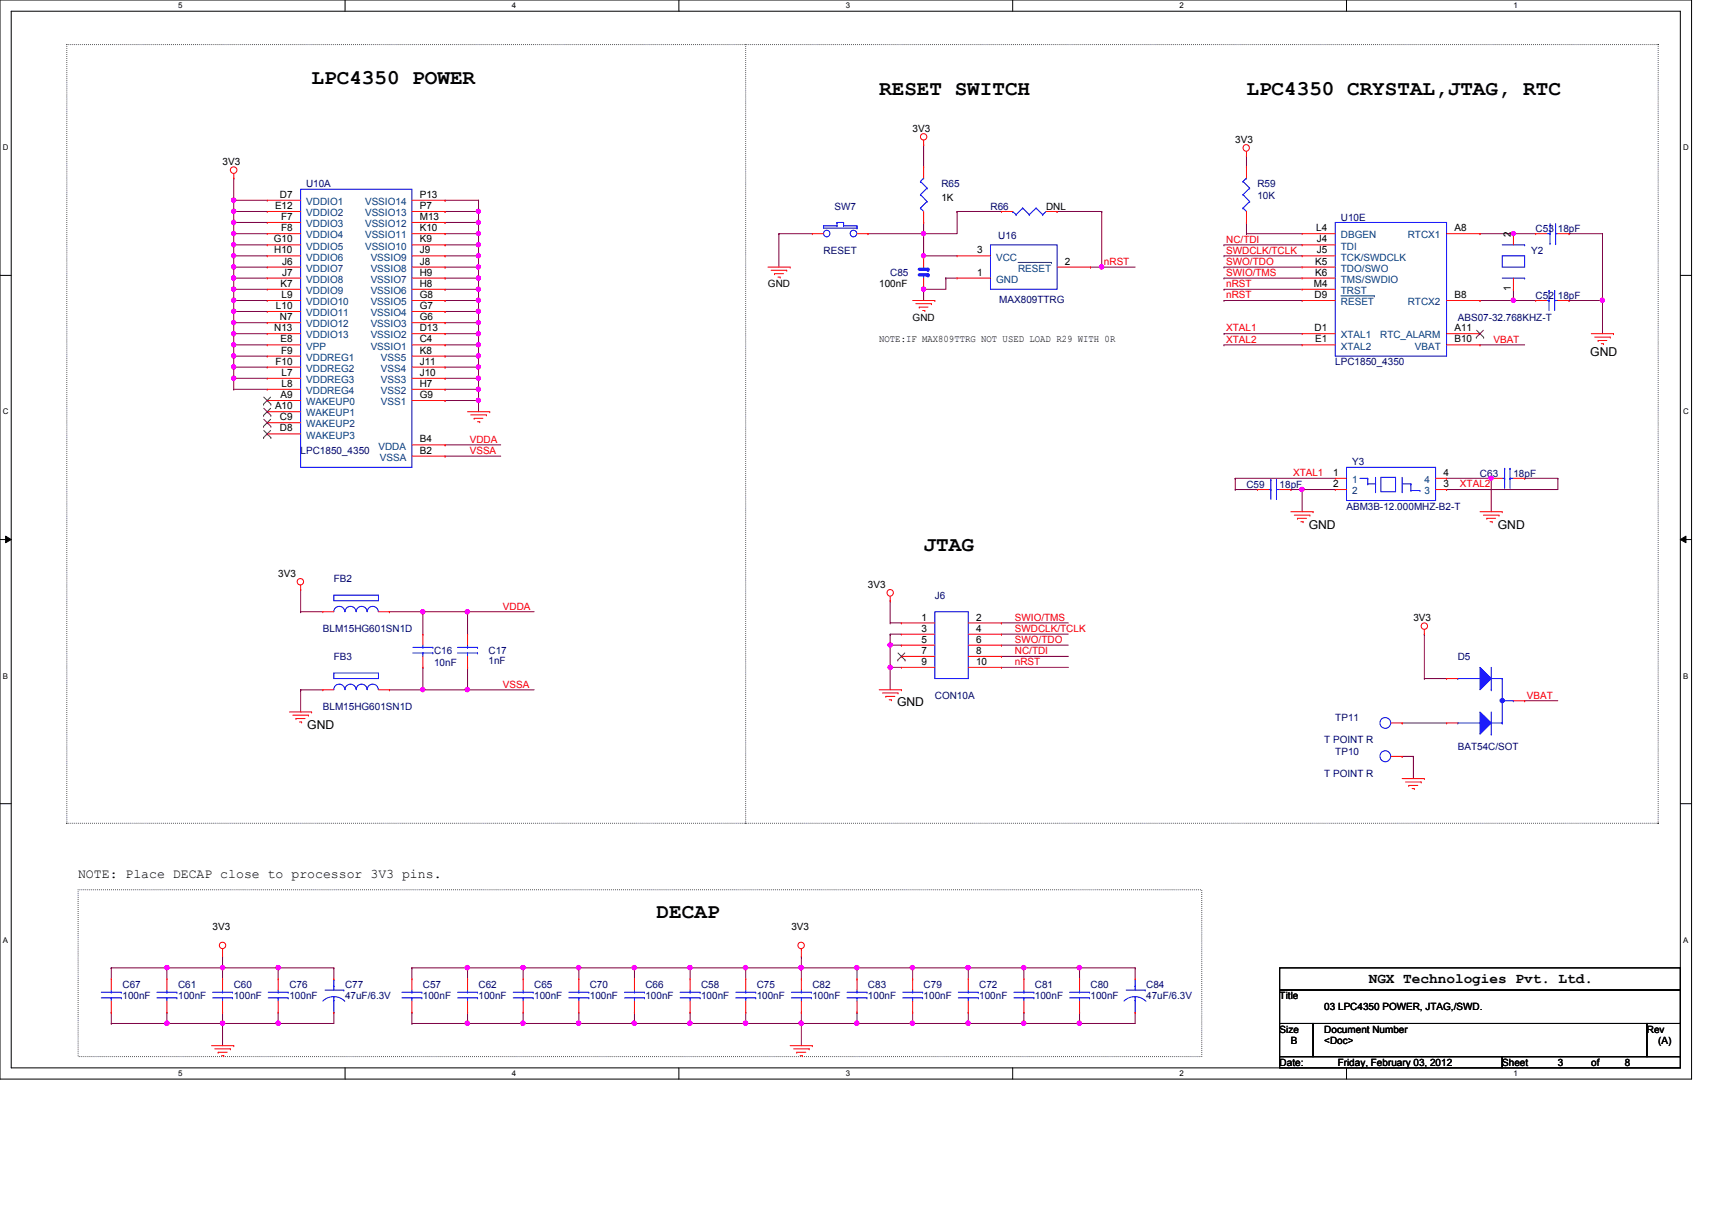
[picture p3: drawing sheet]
<svg xmlns="http://www.w3.org/2000/svg" width="297mm" height="210mm" viewBox="0 0 297 210" stroke-linecap="round" stroke-linejoin="round" font-family="sans-serif">
<defs><g id="words">
<g font-size="3.6">
<text x="54.1" y="14.6">LPC4350 POWER</text>
<text x="152.5" y="16.6">RESET SWITCH</text>
<text x="216.2" y="16.6">LPC4350 CRYSTAL,JTAG, RTC</text>
<text x="160.2" y="95.7">JTAG</text>
<text x="113.9" y="159.4">DECAP</text>
</g>
<text font-size="2.5" x="237.4" y="170.6">NGX Technologies Pvt. Ltd.</text>
<text font-size="2.3" x="13.5" y="152.4">NOTE: Place DECAP close to processor 3V3 pins.</text>
<g font-size="2.1">
<text x="275.9" y="61.8">GND</text>
<text x="227" y="91.7">GND</text>
<text x="259.8" y="91.7">GND</text>
<text x="155.6" y="122.6">GND</text>
<text x="53.3" y="126.5">GND</text>
</g>
<g font-size="1.7">
<text x="158.3" y="22.9">3V3</text>
<text x="38.6" y="28.7">3V3</text>
<text x="214.3" y="24.8">3V3</text>
<text x="48.6" y="34.3">D7</text>
<text x="72.8" y="34.3">P13</text>
<text x="163.3" y="34.8">1K</text>
<text x="47.7" y="36.3">E12</text>
<text x="48.8" y="38.2">F7</text>
<text x="48.8" y="40.1">F8</text>
<text x="72.8" y="36.3">P7</text>
<text x="72.8" y="38.2">M13</text>
<text x="72.8" y="40.1">K10</text>
<text x="181.5" y="36.4">DNL</text>
<text x="228.3" y="40.1">L4</text>
<text x="252.3" y="40.1">A8</text>
<text x="262.1" y="41.1" transform="rotate(-90 262.1 41.1)">2</text>
<text x="47.5" y="42.1">G10</text>
<text x="47.6" y="44">H10</text>
<text x="48.9" y="45.9">J6</text>
<text x="48.9" y="47.8">J7</text>
<text x="72.8" y="42.1">K9</text>
<text x="72.8" y="44">J9</text>
<text x="72.8" y="45.9">J8</text>
<text x="72.8" y="47.8">H9</text>
<text x="169.5" y="47.8">1</text>
<text x="169.5" y="44">3</text>
<text x="184.7" y="45.9">2</text>
<text x="228.2" y="45.9">K5</text>
<text x="228.2" y="47.8">K6</text>
<text x="228.4" y="42.1">J4</text>
<text x="228.4" y="44">J5</text>
<text x="47.9" y="53.6">L10</text>
<text x="48.7" y="49.8">K7</text>
<text x="48.9" y="51.7">L9</text>
<text x="72.8" y="49.8">H8</text>
<text x="72.8" y="51.7">G8</text>
<text x="72.8" y="53.6">G7</text>
<text x="133.2" y="49.9">GND</text>
<text x="152.5" y="49.9">100nF</text>
<text x="227.9" y="49.8">M4</text>
<text x="228" y="51.7">D9</text>
<text x="252.3" y="51.7">B8</text>
<text x="262.1" y="50.6" transform="rotate(-90 262.1 50.6)">1</text>
<text x="47.6" y="57.5">N13</text>
<text x="48.6" y="55.6">N7</text>
<text x="48.7" y="59.4">E8</text>
<text x="72.8" y="55.6">G6</text>
<text x="72.8" y="57.5">D13</text>
<text x="72.8" y="59.4">C4</text>
<text x="152.5" y="59.3">NOTE:IF MAX809TTRG NOT USED LOAD R29 WITH 0R</text>
<text x="158.3" y="55.7">GND</text>
<text x="228" y="57.5">D1</text>
<text x="228.2" y="59.4">E1</text>
<text x="252.3" y="59.4">B10</text>
<text x="252.3" y="57.5">A11</text>
<text x="47.8" y="63.3">F10</text>
<text x="48.8" y="61.4">F9</text>
<text x="48.9" y="65.2">L7</text>
<text x="72.8" y="61.4">K8</text>
<text x="72.8" y="63.3">J11</text>
<text x="72.8" y="65.2">J10</text>
<text x="47.7" y="71">A10</text>
<text x="48.7" y="69.1">A9</text>
<text x="48.9" y="67.1">L8</text>
<text x="72.8" y="67.1">H7</text>
<text x="72.8" y="69.1">G9</text>
<text x="48.6" y="72.9">C9</text>
<text x="48.6" y="74.9">D8</text>
<text x="72.8" y="76.8">B4</text>
<text x="72.8" y="78.7">B2</text>
<text x="231.3" y="82.6">1</text>
<text x="250.4" y="82.6">4</text>
<text x="231.3" y="84.5">2</text>
<text x="250.4" y="84.5">3</text>
<text x="48.3" y="100.1">3V3</text>
<text x="150.6" y="102">3V3</text>
<text x="159.9" y="107.7">1</text>
<text x="169.3" y="107.7">2</text>
<text x="245.2" y="107.8">3V3</text>
<text x="159.9" y="109.6">3</text>
<text x="159.9" y="111.5">5</text>
<text x="159.9" y="113.5">7</text>
<text x="169.3" y="109.6">4</text>
<text x="169.3" y="111.5">6</text>
<text x="169.3" y="113.5">8</text>
<text x="159.9" y="115.4">9</text>
<text x="169.3" y="115.4">10</text>
<text x="36.9" y="161.5">3V3</text>
<text x="137.3" y="161.5">3V3</text>
<text x="222" y="173.4">Title</text>
<text x="222" y="179.2">Size</text>
<text x="229.7" y="179.2">Document Number</text>
<text x="229.7" y="175.3">03 LPC4350 POWER, JTAG,/SWD.</text>
<text x="285.7" y="179.2">Rev</text>
<text x="222" y="185">Date:</text>
<text x="223.9" y="181.1">B</text>
<text x="229.7" y="181.1">&lt;Doc&gt;</text>
<text x="232.1" y="185">Friday, February 03, 2012</text>
<text x="260.6" y="185">Sheet</text>
<text x="270.3" y="185">3</text>
<text x="276.1" y="185">of</text>
<text x="281.9" y="185">8</text>
<text x="287.7" y="181.1">(A)</text>
</g>
<g font-size="1.7" fill="#000080">
<text x="53.1" y="32.5">U10A</text>
<text x="163.3" y="32.5">R65</text>
<text x="218.1" y="32.5">R59</text>
<text x="218.1" y="34.5">10K</text>
<text x="144.8" y="36.4">SW7</text>
<text x="171.8" y="36.4">R66</text>
<text x="173.2" y="41.4">U16</text>
<text x="232.6" y="38.3">U10E</text>
<text x="266.4" y="40.2">C53 18pF</text>
<text x="142.9" y="44.1">RESET</text>
<text x="154.4" y="48">C85</text>
<text x="265.6" y="44.1">Y2</text>
<text x="173.4" y="52.6">MAX809TTRG</text>
<text x="266.4" y="51.8">C52 18pF</text>
<text x="252.9" y="55.7">ABS07-32.768KHZ-T</text>
<text x="231.6" y="63.4">LPC1850_4350</text>
<text x="52.2" y="78.8">LPC1850_4350</text>
<text x="234.6" y="80.8">Y3</text>
<text x="256.8" y="82.7">C63</text>
<text x="262.6" y="82.7">18pF</text>
<text x="216.2" y="84.6">C59</text>
<text x="222" y="84.6">18pF</text>
<text x="233.6" y="88.5">ABM3B-12.000MHZ-B2-T</text>
<text x="57.9" y="101">FB2</text>
<text x="162.2" y="103.9">J6</text>
<text x="56" y="109.7">BLM15HG601SN1D</text>
<text x="75.3" y="113.6">C16</text>
<text x="84.8" y="113.6">C17</text>
<text x="57.9" y="114.6">FB3</text>
<text x="75.3" y="115.5">10nF</text>
<text x="84.8" y="115.3">1nF</text>
<text x="252.9" y="114.6">D5</text>
<text x="56" y="123.2">BLM15HG601SN1D</text>
<text x="162.2" y="121.3">CON10A</text>
<text x="231.6" y="125.2">TP11</text>
<text x="229.7" y="129">T POINT R</text>
<text x="231.6" y="131">TP10</text>
<text x="252.9" y="130.2">BAT54C/SOT</text>
<text x="229.7" y="134.8">T POINT R</text>
<text x="21.3" y="171.5">C67</text>
<text x="21.3" y="173.4">100nF</text>
<text x="30.9" y="171.5">C61</text>
<text x="30.9" y="173.4">100nF</text>
<text x="40.6" y="171.5">C60</text>
<text x="40.6" y="173.4">100nF</text>
<text x="50.2" y="171.5">C76</text>
<text x="50.2" y="173.4">100nF</text>
<text x="59.9" y="171.5">C77</text>
<text x="59.9" y="173.4">47uF/6.3V</text>
<text x="73.4" y="171.5">C57</text>
<text x="73.4" y="173.4">100nF</text>
<text x="83" y="171.5">C62</text>
<text x="83" y="173.4">100nF</text>
<text x="92.7" y="171.5">C65</text>
<text x="92.7" y="173.4">100nF</text>
<text x="102.3" y="171.5">C70</text>
<text x="102.3" y="173.4">100nF</text>
<text x="112" y="171.5">C66</text>
<text x="112" y="173.4">100nF</text>
<text x="121.6" y="171.5">C58</text>
<text x="121.6" y="173.4">100nF</text>
<text x="131.3" y="171.5">C75</text>
<text x="131.3" y="173.4">100nF</text>
<text x="140.9" y="171.5">C82</text>
<text x="140.9" y="173.4">100nF</text>
<text x="150.6" y="171.5">C83</text>
<text x="150.6" y="173.4">100nF</text>
<text x="160.2" y="171.5">C79</text>
<text x="160.2" y="173.4">100nF</text>
<text x="169.9" y="171.5">C72</text>
<text x="169.9" y="173.4">100nF</text>
<text x="179.5" y="171.5">C81</text>
<text x="179.5" y="173.4">100nF</text>
<text x="189.2" y="171.5">C80</text>
<text x="189.2" y="173.4">100nF</text>
<text x="198.8" y="171.5">C84</text>
<text x="198.8" y="173.4">47uF/6.3V</text>
</g>
<g font-size="1.7" fill="#004080">
<text x="53.1" y="35.6">VDDIO1</text>
<text x="63.3" y="35.6">VSSIO14</text>
<text x="53.1" y="37.5">VDDIO2</text>
<text x="53.1" y="39.4">VDDIO3</text>
<text x="53.1" y="41.4">VDDIO4</text>
<text x="63.3" y="37.5">VSSIO13</text>
<text x="63.3" y="39.4">VSSIO12</text>
<text x="63.3" y="41.4">VSSIO11</text>
<text x="232.6" y="41.4">DBGEN</text>
<text x="244.2" y="41.4">RTCX1</text>
<text x="53.1" y="43.3">VDDIO5</text>
<text x="53.1" y="45.2">VDDIO6</text>
<text x="53.1" y="47.2">VDDIO7</text>
<text x="63.3" y="43.3">VSSIO10</text>
<text x="64.3" y="45.2">VSSIO9</text>
<text x="64.3" y="47.2">VSSIO8</text>
<text x="172.8" y="45.2">VCC</text>
<text x="176.6" y="47.2">RESET</text>
<text x="232.6" y="43.3">TDI</text>
<text x="232.6" y="45.2">TCK/SWDCLK</text>
<text x="232.6" y="47.2">TDO/SWO</text>
<text x="53.1" y="49.1">VDDIO8</text>
<text x="53.1" y="51">VDDIO9</text>
<text x="53.1" y="53">VDDIO10</text>
<text x="64.3" y="49.1">VSSIO7</text>
<text x="64.3" y="51">VSSIO6</text>
<text x="64.3" y="53">VSSIO5</text>
<text x="172.8" y="49.1">GND</text>
<text x="232.6" y="49.1">TMS/SWDIO</text>
<text x="232.6" y="51">TRST</text>
<text x="232.6" y="53">RESET</text>
<text x="244.2" y="53">RTCX2</text>
<text x="53.1" y="54.9">VDDIO11</text>
<text x="53.1" y="56.8">VDDIO12</text>
<text x="53.1" y="58.7">VDDIO13</text>
<text x="64.3" y="54.9">VSSIO4</text>
<text x="64.3" y="56.8">VSSIO3</text>
<text x="64.3" y="58.7">VSSIO2</text>
<text x="232.6" y="58.7">XTAL1</text>
<text x="239.4" y="58.7">RTC_ALARM</text>
<text x="53.1" y="60.7">VPP</text>
<text x="53.1" y="62.6">VDDREG1</text>
<text x="53.1" y="64.5">VDDREG2</text>
<text x="64.3" y="60.7">VSSIO1</text>
<text x="66.1" y="62.6">VSS5</text>
<text x="66.1" y="64.5">VSS4</text>
<text x="232.6" y="60.7">XTAL2</text>
<text x="245.4" y="60.7">VBAT</text>
<text x="53.1" y="66.5">VDDREG3</text>
<text x="53.1" y="68.4">VDDREG4</text>
<text x="53.1" y="70.3">WAKEUP0</text>
<text x="66.1" y="66.5">VSS3</text>
<text x="66.1" y="68.4">VSS2</text>
<text x="66.1" y="70.3">VSS1</text>
<text x="53.1" y="72.3">WAKEUP1</text>
<text x="53.1" y="74.2">WAKEUP2</text>
<text x="53.1" y="76.1">WAKEUP3</text>
<text x="65.7" y="78">VDDA</text>
<text x="65.9" y="80">VSSA</text>
<text x="234.6" y="83.8">1</text>
<text x="247.1" y="83.8">4</text>
<text x="234.6" y="85.8">2</text>
<text x="247.1" y="85.8">3</text>
</g>
<g font-size="1.7" fill="#f00">
<text x="191.5" y="46">nRST</text>
<text x="212.7" y="47.9">SWIO/TMS</text>
<text x="212.7" y="44">SWDCLK/TCLK</text>
<text x="212.7" y="46">SWO/TDO</text>
<text x="212.7" y="42.1">NC/TDI</text>
<text x="212.7" y="49.8">nRST</text>
<text x="212.7" y="51.8">nRST</text>
<text x="212.7" y="59.5">XTAL2</text>
<text x="212.7" y="57.5">XTAL1</text>
<text x="259.1" y="59.5">VBAT</text>
<text x="81.5" y="76.8">VDDA</text>
<text x="81.5" y="78.8">VSSA</text>
<text x="224.3" y="82.6">XTAL1</text>
<text x="253.3" y="84.6">XTAL2</text>
<text x="87.2" y="105.8">VDDA</text>
<text x="176.1" y="107.7">SWIO/TMS</text>
<text x="176.1" y="109.7">SWDCLK/TCLK</text>
<text x="176.1" y="111.6">SWO/TDO</text>
<text x="176.1" y="113.5">NC/TDI</text>
<text x="87.2" y="119.3">VSSA</text>
<text x="176.1" y="115.4">nRST</text>
<text x="264.9" y="121.2">VBAT</text>
</g>
<g font-size="1.4">
<text x="30.9" y="1.4">5</text>
<text x="88.8" y="1.4">4</text>
<text x="146.7" y="1.4">3</text>
<text x="204.6" y="1.4">2</text>
<text x="262.6" y="1.4">1</text>
<text x=".5" y="26.1">D</text>
<text x="292" y="26.1">D</text>
<text x=".5" y="71.9">C</text>
<text x="292" y="71.9">C</text>
<text x=".5" y="117.8">B</text>
<text x="292" y="117.8">B</text>
<text x=".5" y="163.6">A</text>
<text x="292" y="163.6">A</text>
<text x="30.9" y="186.8">5</text>
<text x="88.8" y="186.8">4</text>
<text x="146.7" y="186.8">3</text>
<text x="204.6" y="186.8">2</text>
<text x="262.6" y="186.8">1</text>
</g>
</g></defs>
<path d="M0 0h293.5v187.3h-293.5zM1.9 1.9h289.6v183.4h-289.6z" fill="none" stroke="#000" stroke-width=".17"/>
<g fill="#fff">
<path d="M30.9 .2h.8v1.5h-.8z"/>
<path d="M30.9 185.5h.8v1.6h-.8z"/>
</g>
<path d="M59.9 0v1.9M59.9 185.3v2" fill="none" stroke="#000" stroke-width=".17"/>
<g fill="#fff">
<path d="M88.8 .2h.8v1.5h-.8z"/>
<path d="M88.8 185.5h.8v1.6h-.8z"/>
</g>
<path d="M117.8 0v1.9M117.8 185.3v2" fill="none" stroke="#000" stroke-width=".17"/>
<g fill="#fff">
<path d="M146.7 .2h.8v1.5h-.8z"/>
<path d="M146.7 185.5h.8v1.6h-.8z"/>
</g>
<path d="M175.7 0v1.9M175.7 185.3v2" fill="none" stroke="#000" stroke-width=".17"/>
<g fill="#fff">
<path d="M204.6 .2h.8v1.5h-.8z"/>
<path d="M204.6 185.5h.8v1.6h-.8z"/>
</g>
<path d="M233.6 0v1.9M233.6 185.3v2" fill="none" stroke="#000" stroke-width=".17"/>
<g fill="#fff">
<path d="M262.6 .2h.7v1.5h-.7z"/>
<path d="M262.6 185.5h.7v1.6h-.7z"/>
<path d="M.5 24.8h1v1.6h-1z"/>
<path d="M292 24.8h1v1.6h-1z"/>
<path d="M.5 70.7h1v1.5h-1z"/>
<path d="M292 70.7h1v1.5h-1z"/>
</g>
<path d="M0 47.8h1.9M291.5 47.8h2" fill="none" stroke="#000" stroke-width=".17"/>
<g fill="#fff">
<path d="M.5 116.5h.9v1.6h-.9z"/>
<path d="M292 116.5h.9v1.6h-.9z"/>
</g>
<path d="M0 93.6h1.9M1 93l.9 .6-.9 .6zM291.5 93.6l1-.6v1.2zM291.5 93.6h2" fill="none" stroke="#000" stroke-width=".17"/>
<path d="M1 93l.9 .6-.9 .6zM291.5 93.6l1-.6v1.2z" fill="#000"/>
<g fill="#fff">
<path d="M.5 162.4h.9v1.5h-.9z"/>
<path d="M292 162.4h.9v1.5h-.9z"/>
</g>
<path d="M0 139.5h1.9M291.5 139.5h2" fill="none" stroke="#000" stroke-width=".17"/>
<path d="M11.6 7.7v135.2M11.6 7.7h276.1M129.4 7.7v135.2M287.7 7.7h.1M287.7 7.7v135.2M11.6 142.9h.1M11.6 142.9h276.1M13.5 154.4h195v29h-195zM129.4 142.9h.1M287.7 142.9h.1" fill="none" stroke="#000" stroke-width=".17" stroke-dasharray="0 .3"/>
<path d="M71.5 168h.1M71.5 168v1.9M71.5 168h9.6M158.3 168h.1M158.3 168v1.9" fill="none" stroke="#800040" stroke-width=".17"/>
<circle cx="158.3" cy="167.9" r=".38" fill="#f0f"/>
<circle cx="158.3" cy="167.9" r=".38" fill="none" stroke="#f0f" stroke-width=".17"/>
<path d="M81.1 168h.1M81.1 168v1.9M81.1 168h9.7" fill="none" stroke="#800040" stroke-width=".17"/>
<circle cx="81.1" cy="167.9" r=".38" fill="#f0f"/>
<circle cx="81.1" cy="167.9" r=".38" fill="none" stroke="#f0f" stroke-width=".17"/>
<path d="M168 168h.1M168 168v1.9M177.6 168h.1M177.6 168v1.9M187.3 168h.1M187.3 168h9.6M187.3 168v1.9M196.9 168h.1M196.9 168v1.9" fill="none" stroke="#800040" stroke-width=".17"/>
<circle cx="187.2" cy="167.9" r=".38" fill="#f0f"/>
<circle cx="187.2" cy="167.9" r=".38" fill="none" stroke="#f0f" stroke-width=".17"/>
<path d="M177.6 177.6h.1M177.6 177.6h9.7M196.9 175.7h.1M196.9 175.7v1.9" fill="none" stroke="#800040" stroke-width=".17"/>
<circle cx="177.6" cy="177.6" r=".38" fill="#f0f"/>
<circle cx="177.6" cy="177.6" r=".38" fill="none" stroke="#f0f" stroke-width=".17"/>
<path d="M168 175.7h.1M168 175.7v1.9M187.3 177.6h.1M187.3 175.7h.1M187.3 177.6h9.6M187.3 175.7v1.9" fill="none" stroke="#800040" stroke-width=".17"/>
<circle cx="187.2" cy="177.6" r=".38" fill="#f0f"/>
<circle cx="187.2" cy="177.6" r=".38" fill="none" stroke="#f0f" stroke-width=".17"/>
<path d="M168 177.6h.1M177.6 175.7h.1M177.6 175.7v1.9h-9.6" fill="none" stroke="#800040" stroke-width=".17"/>
<circle cx="167.9" cy="177.6" r=".38" fill="#f0f"/>
<circle cx="167.9" cy="177.6" r=".38" fill="none" stroke="#f0f" stroke-width=".17"/>
<path d="M90.8 168h.1M90.8 168v1.9M90.8 168h9.6" fill="none" stroke="#800040" stroke-width=".17"/>
<circle cx="90.7" cy="167.9" r=".38" fill="#f0f"/>
<circle cx="90.7" cy="167.9" r=".38" fill="none" stroke="#f0f" stroke-width=".17"/>
<path d="M100.4 168h.1M100.4 168v1.9M100.4 168h9.7" fill="none" stroke="#800040" stroke-width=".17"/>
<circle cx="100.4" cy="167.9" r=".38" fill="#f0f"/>
<circle cx="100.4" cy="167.9" r=".38" fill="none" stroke="#f0f" stroke-width=".17"/>
<path d="M139 168h.1M139 168h9.7" fill="none" stroke="#800040" stroke-width=".17"/>
<circle cx="139" cy="167.9" r=".38" fill="#f0f"/>
<circle cx="139" cy="167.9" r=".38" fill="none" stroke="#f0f" stroke-width=".17"/>
<path d="M129.4 168h.1M129.4 168h9.6" fill="none" stroke="#800040" stroke-width=".17"/>
<circle cx="139" cy="167.9" r=".38" fill="#f0f"/>
<circle cx="139" cy="167.9" r=".38" fill="none" stroke="#f0f" stroke-width=".17"/>
<path d="M177.6 168h.1M177.6 168h9.7" fill="none" stroke="#800040" stroke-width=".17"/>
<circle cx="177.6" cy="167.9" r=".38" fill="#f0f"/>
<circle cx="177.6" cy="167.9" r=".38" fill="none" stroke="#f0f" stroke-width=".17"/>
<path d="M168 168h.1M168 168h9.6" fill="none" stroke="#800040" stroke-width=".17"/>
<circle cx="167.9" cy="167.9" r=".38" fill="#f0f"/>
<circle cx="167.9" cy="167.9" r=".38" fill="none" stroke="#f0f" stroke-width=".17"/>
<path d="M110.1 168h.1M110.1 168v1.9M110.1 168h9.6" fill="none" stroke="#800040" stroke-width=".17"/>
<circle cx="110" cy="167.9" r=".38" fill="#f0f"/>
<circle cx="110" cy="167.9" r=".38" fill="none" stroke="#f0f" stroke-width=".17"/>
<path d="M119.7 168h.1M119.7 168v1.9M119.7 168h9.7" fill="none" stroke="#800040" stroke-width=".17"/>
<circle cx="119.7" cy="167.9" r=".38" fill="#f0f"/>
<circle cx="119.7" cy="167.9" r=".38" fill="none" stroke="#f0f" stroke-width=".17"/>
<path d="M129.4 168h.1M129.4 168v1.9" fill="none" stroke="#800040" stroke-width=".17"/>
<circle cx="129.3" cy="167.9" r=".38" fill="#f0f"/>
<circle cx="129.3" cy="167.9" r=".38" fill="none" stroke="#f0f" stroke-width=".17"/>
<path d="M148.7 168h.1M148.7 168h9.6" fill="none" stroke="#800040" stroke-width=".17"/>
<circle cx="148.6" cy="167.9" r=".38" fill="#f0f"/>
<circle cx="148.6" cy="167.9" r=".38" fill="none" stroke="#f0f" stroke-width=".17"/>
<path d="M71.5 175.7h.1M71.5 177.6h.1M71.5 175.7v1.9M71.5 177.6h9.6M139 168h.1M139 168v1.9M148.7 168h.1M148.7 168v1.9M158.3 175.7h.1M158.3 175.7v1.9" fill="none" stroke="#800040" stroke-width=".17"/>
<circle cx="158.3" cy="177.6" r=".38" fill="#f0f"/>
<circle cx="158.3" cy="177.6" r=".38" fill="none" stroke="#f0f" stroke-width=".17"/>
<path d="M81.1 175.7h.1M81.1 177.6h.1M81.1 175.7v1.9M81.1 177.6h9.7" fill="none" stroke="#800040" stroke-width=".17"/>
<circle cx="81.1" cy="177.6" r=".38" fill="#f0f"/>
<circle cx="81.1" cy="177.6" r=".38" fill="none" stroke="#f0f" stroke-width=".17"/>
<path d="M90.8 175.7h.1M90.8 177.6h.1M90.8 175.7v1.9M90.8 177.6h9.6" fill="none" stroke="#800040" stroke-width=".17"/>
<circle cx="90.7" cy="177.6" r=".38" fill="#f0f"/>
<circle cx="90.7" cy="177.6" r=".38" fill="none" stroke="#f0f" stroke-width=".17"/>
<path d="M100.4 175.7h.1M100.4 177.6h.1M100.4 175.7v1.9M100.4 177.6h9.7" fill="none" stroke="#800040" stroke-width=".17"/>
<circle cx="100.4" cy="177.6" r=".38" fill="#f0f"/>
<circle cx="100.4" cy="177.6" r=".38" fill="none" stroke="#f0f" stroke-width=".17"/>
<path d="M110.1 175.7h.1M110.1 177.6h.1M110.1 175.7v1.9M110.1 177.6h9.6" fill="none" stroke="#800040" stroke-width=".17"/>
<circle cx="110" cy="177.6" r=".38" fill="#f0f"/>
<circle cx="110" cy="177.6" r=".38" fill="none" stroke="#f0f" stroke-width=".17"/>
<path d="M119.7 175.7h.1M119.7 177.6h.1M119.7 175.7v1.9M119.7 177.6h9.7" fill="none" stroke="#800040" stroke-width=".17"/>
<circle cx="119.7" cy="177.6" r=".38" fill="#f0f"/>
<circle cx="119.7" cy="177.6" r=".38" fill="none" stroke="#f0f" stroke-width=".17"/>
<path d="M129.4 175.7h.1M129.4 175.7v1.9M139 177.6h.1M139 177.6h9.7" fill="none" stroke="#800040" stroke-width=".17"/>
<circle cx="139" cy="177.6" r=".38" fill="#f0f"/>
<circle cx="139" cy="177.6" r=".38" fill="none" stroke="#f0f" stroke-width=".17"/>
<path d="M139 175.7h.1M139 175.7v1.9M148.7 175.7h.1M148.7 175.7v1.9" fill="none" stroke="#800040" stroke-width=".17"/>
<circle cx="148.6" cy="177.6" r=".38" fill="#f0f"/>
<circle cx="148.6" cy="177.6" r=".38" fill="none" stroke="#f0f" stroke-width=".17"/>
<path d="M129.4 177.6h.1M129.4 177.6h9.6M148.7 177.6h.1M148.7 177.6h9.6" fill="none" stroke="#800040" stroke-width=".17"/>
<circle cx="129.3" cy="177.6" r=".38" fill="#f0f"/>
<circle cx="129.3" cy="177.6" r=".38" fill="none" stroke="#f0f" stroke-width=".17"/>
<path d="M160.2 50.2h.1M160.2 50.2h3.9" fill="none" stroke="#800040" stroke-width=".17"/>
<circle cx="160.2" cy="50.2" r=".37" fill="#f0f"/>
<circle cx="160.2" cy="50.2" r=".37" fill="none" stroke="#f0f" stroke-width=".17"/>
<path d="M166 36.7h.1M166 36.7h7.7M166 36.7v3.9h-5.8M160.2 50.2h.1M160.2 40.6h.1M160.2 50.2v2" fill="none" stroke="#800040" stroke-width=".17"/>
<circle cx="160.2" cy="40.5" r=".37" fill="#f0f"/>
<circle cx="160.2" cy="40.5" r=".37" fill="none" stroke="#f0f" stroke-width=".17"/>
<path d="M160.2 40.6h.1M160.2 40.6v3.8" fill="none" stroke="#800040" stroke-width=".17"/>
<circle cx="160.2" cy="40.5" r=".37" fill="#f0f"/>
<circle cx="160.2" cy="40.5" r=".37" fill="none" stroke="#f0f" stroke-width=".17"/>
<path d="M191.1 36.7h.1M191.1 36.7v9.7h-1.9M189.2 46.4h.1" fill="none" stroke="#800040" stroke-width=".17"/>
<circle cx="191.1" cy="46.3" r=".37" fill="#f0f"/>
<circle cx="191.1" cy="46.3" r=".37" fill="none" stroke="#f0f" stroke-width=".17"/>
<path d="M160.2 25.1h.1M160.2 38.6h.1M160.2 25.1v3.9M160.2 38.6v2M183.4 36.7h.1M183.4 36.7h7.7M160.2 44.4h.1M160.2 44.4h5.8M164.1 48.3h.1M164.1 48.3v1.9M191.1 46.4h.1M191.1 46.4h5.8" fill="none" stroke="#800040" stroke-width=".17"/>
<circle cx="160.2" cy="44.4" r=".37" fill="#f0f"/>
<circle cx="160.2" cy="44.4" r=".37" fill="none" stroke="#f0f" stroke-width=".17"/>
<g fill="none" stroke="#800040" stroke-width=".17">
<path d="M135.1 40.6h.1M135.1 40.6h5.8M135.1 40.6v5.8M150.6 40.6h.1M150.6 40.6h9.6M19.3 168h.1M19.3 175.7h.1M19.3 177.6h.1M19.3 168h9.7M19.3 177.6h9.7M19.3 168v1.9M19.3 175.7v1.9"/>
<path d="M48.3 175.7h.1M48.3 177.6h.1M48.3 175.7v1.9M57.9 168h.1M57.9 175.7h.1M57.9 175.7v1.9h-9.6M57.9 168v1.9M139 177.6h.1M139 166h.1M139 166v2M139 177.6v3.9M158.3 168h.1"/>
<path d="M158.3 177.6h.1M158.3 168h9.7M158.3 177.6h9.7"/>
</g>
<circle cx="48.3" cy="177.6" r=".38" fill="#f0f"/>
<circle cx="48.3" cy="177.6" r=".38" fill="none" stroke="#f0f" stroke-width=".17"/>
<path d="M38.6 175.7h.1M38.6 177.6h.1M38.6 168h.1M38.6 168v1.9M38.6 175.7v5.8M48.3 168h.1M48.3 168h9.6" fill="none" stroke="#800040" stroke-width=".17"/>
<circle cx="48.3" cy="167.9" r=".38" fill="#f0f"/>
<circle cx="48.3" cy="167.9" r=".38" fill="none" stroke="#f0f" stroke-width=".17"/>
<path d="M29 168h.1M29 168v1.9M29 168h9.6M48.3 168h.1M48.3 168v1.9" fill="none" stroke="#800040" stroke-width=".17"/>
<circle cx="29" cy="167.9" r=".38" fill="#f0f"/>
<circle cx="29" cy="167.9" r=".38" fill="none" stroke="#f0f" stroke-width=".17"/>
<path d="M29 175.7h.1M29 177.6h.1M29 175.7v1.9M29 177.6h9.6" fill="none" stroke="#800040" stroke-width=".17"/>
<circle cx="29" cy="177.6" r=".38" fill="#f0f"/>
<circle cx="29" cy="177.6" r=".38" fill="none" stroke="#f0f" stroke-width=".17"/>
<path d="M164.1 48.3h.1M164.1 48.3h1.9M73.4 106.2h.1M73.4 106.2h7.7M38.6 166h.1M38.6 166v2" fill="none" stroke="#800040" stroke-width=".17"/>
<circle cx="73.3" cy="106.2" r=".38" fill="#f0f"/>
<circle cx="73.3" cy="106.2" r=".38" fill="none" stroke="#f0f" stroke-width=".17"/>
<path d="M67.6 106.2h.1M67.6 106.2h5.8M81.1 106.2h.1M81.1 106.2h11.6" fill="none" stroke="#800040" stroke-width=".17"/>
<circle cx="81.1" cy="106.2" r=".38" fill="#f0f"/>
<circle cx="81.1" cy="106.2" r=".38" fill="none" stroke="#f0f" stroke-width=".17"/>
<path d="M81.1 119.7h.1M81.1 119.7h11.6" fill="none" stroke="#800040" stroke-width=".17"/>
<circle cx="81.1" cy="119.7" r=".38" fill="#f0f"/>
<circle cx="81.1" cy="119.7" r=".38" fill="none" stroke="#f0f" stroke-width=".17"/>
<path d="M52.2 106.2h.1M52.2 102.3h.1M52.2 119.7h.1M52.2 106.2h3.8M52.2 102.3v3.9M52.2 119.7v3.9M52.2 119.7h3.8M73.4 119.7h.1M81.1 115.8h.1M81.1 106.2h.1M81.1 106.2v3.9M81.1 115.8v3.9h-7.7" fill="none" stroke="#800040" stroke-width=".17"/>
<circle cx="73.3" cy="119.7" r=".38" fill="#f0f"/>
<circle cx="73.3" cy="119.7" r=".38" fill="none" stroke="#f0f" stroke-width=".17"/>
<g fill="none" stroke="#800040" stroke-width=".17">
<path d="M216.2 27.1h.1M216.2 38.6h.1M216.2 27.1v1.9M216.2 38.6v2M212.3 59.9h.1M212.3 48.3h.1M212.3 44.4h.1M212.3 46.4h.1M212.3 42.5h.1M212.3 50.2h.1M212.3 57.9h.1M212.3 59.9h13.6"/>
<path d="M212.3 48.3h13.6M212.3 44.4h13.6M212.3 46.4h13.6M212.3 42.5h13.6M212.3 50.2h13.6M212.3 57.9h13.6M216.2 40.6h.1M216.2 40.6h9.7M214.3 83h.1M214.3 83h17.3M225.9 85h.1M225.9 85v3.8"/>
<path d="M251 85h.1M251 85h19.3M67.6 119.7h.1M73.4 115.8h.1M73.4 106.2h.1M73.4 106.2v3.9M73.4 115.8v3.9h-5.8"/>
</g>
<circle cx="225.9" cy="84.9" r=".37" fill="#f0f"/>
<circle cx="225.9" cy="84.9" r=".37" fill="none" stroke="#f0f" stroke-width=".17"/>
<g fill="none" stroke="#800040" stroke-width=".17">
<path d="M214.3 85h.1M214.3 83h.1M214.3 85h3.8M214.3 83v2M223.9 85h.1M223.9 85h7.7M225.9 85h.1M251 83h.1M251 83h7.7M258.7 83h.1M258.7 83v5.8M264.5 83h.1"/>
<path d="M264.5 83h5.8M270.3 83h.1M270.3 83v2"/>
</g>
<circle cx="258.7" cy="83" r=".37" fill="#f0f"/>
<circle cx="258.7" cy="83" r=".37" fill="none" stroke="#f0f" stroke-width=".17"/>
<path d="M262.6 50.2h.1M262.6 40.6h.1M262.6 50.2v2M262.6 40.6h3.8" fill="none" stroke="#800040" stroke-width=".17"/>
<circle cx="262.5" cy="40.5" r=".37" fill="#f0f"/>
<circle cx="262.5" cy="40.5" r=".37" fill="none" stroke="#f0f" stroke-width=".17"/>
<path d="M262.6 52.2h.1M262.6 52.2h3.8" fill="none" stroke="#800040" stroke-width=".17"/>
<circle cx="262.5" cy="52.1" r=".38" fill="#f0f"/>
<circle cx="262.5" cy="52.1" r=".38" fill="none" stroke="#f0f" stroke-width=".17"/>
<path d="M256.8 52.2h.1M256.8 40.6h.1M256.8 52.2h5.8M256.8 40.6h5.8M272.2 52.2h.1M272.2 40.6h.1M272.2 52.2h5.8M272.2 40.6h5.8M278 52.2h.1M278 52.2v5.7" fill="none" stroke="#800040" stroke-width=".17"/>
<circle cx="278" cy="52.1" r=".38" fill="#f0f"/>
<circle cx="278" cy="52.1" r=".38" fill="none" stroke="#f0f" stroke-width=".17"/>
<g fill="none" stroke="#800040" stroke-width=".17">
<path d="M77.2 34.8h.1M77.2 34.8h5.8M212.3 52.2h.1M212.3 52.2h13.6M256.8 59.9h.1M256.8 59.9h7.7M278 40.6h.1M278 40.6v11.6M77.2 77.2h.1M77.2 79.2h.1M77.2 67.6h.1M77.2 65.7h.1"/>
<path d="M77.2 77.2h9.7M77.2 79.2h9.7M77.2 67.6h5.8M77.2 65.7h5.8M247.1 110.1h.1M247.1 117.8h.1M247.1 110.1v7.7M247.1 117.8h3.9M243.2 131.3h.1M243.2 125.5h.1M243.2 131.3h2M243.2 125.5h7.8"/>
<path d="M245.2 131.3h.1M245.2 131.3v3.8M264.5 121.6h.1M264.5 121.6h5.8"/>
</g>
<circle cx="83" cy="65.6" r=".37" fill="#f0f"/>
<circle cx="83" cy="65.6" r=".37" fill="none" stroke="#f0f" stroke-width=".17"/>
<path d="M77.2 63.7h.1M77.2 63.7h5.8M83 65.7h.1M83 65.7v1.9" fill="none" stroke="#800040" stroke-width=".17"/>
<circle cx="83" cy="63.7" r=".37" fill="#f0f"/>
<circle cx="83" cy="63.7" r=".37" fill="none" stroke="#f0f" stroke-width=".17"/>
<path d="M77.2 61.8h.1M77.2 61.8h5.8" fill="none" stroke="#800040" stroke-width=".17"/>
<circle cx="83" cy="61.8" r=".38" fill="#f0f"/>
<circle cx="83" cy="61.8" r=".38" fill="none" stroke="#f0f" stroke-width=".17"/>
<path d="M77.2 59.9h.1M77.2 59.9h5.8" fill="none" stroke="#800040" stroke-width=".17"/>
<circle cx="83" cy="59.8" r=".37" fill="#f0f"/>
<circle cx="83" cy="59.8" r=".37" fill="none" stroke="#f0f" stroke-width=".17"/>
<path d="M77.2 57.9h.1M77.2 57.9h5.8" fill="none" stroke="#800040" stroke-width=".17"/>
<circle cx="83" cy="57.9" r=".38" fill="#f0f"/>
<circle cx="83" cy="57.9" r=".38" fill="none" stroke="#f0f" stroke-width=".17"/>
<path d="M77.2 56h.1M77.2 56h5.8" fill="none" stroke="#800040" stroke-width=".17"/>
<circle cx="83" cy="56" r=".37" fill="#f0f"/>
<circle cx="83" cy="56" r=".37" fill="none" stroke="#f0f" stroke-width=".17"/>
<path d="M77.2 54.1h.1M77.2 52.2h.1M77.2 54.1h5.8M77.2 52.2h5.8" fill="none" stroke="#800040" stroke-width=".17"/>
<circle cx="83" cy="52.1" r=".38" fill="#f0f"/>
<circle cx="83" cy="52.1" r=".38" fill="none" stroke="#f0f" stroke-width=".17"/>
<path d="M83 52.2h.1M83 52.2v1.9" fill="none" stroke="#800040" stroke-width=".17"/>
<circle cx="83" cy="54" r=".37" fill="#f0f"/>
<circle cx="83" cy="54" r=".37" fill="none" stroke="#f0f" stroke-width=".17"/>
<path d="M77.2 50.2h.1M77.2 48.3h.1M77.2 50.2h5.8M77.2 48.3h5.8" fill="none" stroke="#800040" stroke-width=".17"/>
<circle cx="83" cy="48.3" r=".38" fill="#f0f"/>
<circle cx="83" cy="48.3" r=".38" fill="none" stroke="#f0f" stroke-width=".17"/>
<path d="M77.2 46.4h.1M77.2 44.4h.1M77.2 44.4h5.8M83 48.3h.1M83 44.4h.1M83 44.4v2h-5.8M83 48.3v1.9" fill="none" stroke="#800040" stroke-width=".17"/>
<circle cx="83" cy="44.4" r=".37" fill="#f0f"/>
<circle cx="83" cy="44.4" r=".37" fill="none" stroke="#f0f" stroke-width=".17"/>
<path d="M77.2 42.5h.1M77.2 40.6h.1M77.2 42.5h5.8M77.2 40.6h5.8" fill="none" stroke="#800040" stroke-width=".17"/>
<circle cx="83" cy="40.5" r=".37" fill="#f0f"/>
<circle cx="83" cy="40.5" r=".37" fill="none" stroke="#f0f" stroke-width=".17"/>
<path d="M77.2 38.6h.1M77.2 38.6h5.8M83 40.6h.1M83 40.6v1.9" fill="none" stroke="#800040" stroke-width=".17"/>
<circle cx="83" cy="38.6" r=".38" fill="#f0f"/>
<circle cx="83" cy="38.6" r=".38" fill="none" stroke="#f0f" stroke-width=".17"/>
<path d="M77.2 36.7h.1M77.2 36.7h5.8" fill="none" stroke="#800040" stroke-width=".17"/>
<circle cx="83" cy="36.7" r=".37" fill="#f0f"/>
<circle cx="83" cy="36.7" r=".37" fill="none" stroke="#f0f" stroke-width=".17"/>
<path d="M83 34.8h.1M83 36.7h.1M83 34.8v3.8M83 50.2h.1M83 50.2v2M83 61.8h.1M83 61.8v1.9" fill="none" stroke="#800040" stroke-width=".17"/>
<circle cx="83" cy="50.2" r=".37" fill="#f0f"/>
<circle cx="83" cy="50.2" r=".37" fill="none" stroke="#f0f" stroke-width=".17"/>
<path d="M83 38.6h.1M83 38.6v2M83 54.1h.1M83 54.1v1.9" fill="none" stroke="#800040" stroke-width=".17"/>
<circle cx="83" cy="54" r=".37" fill="#f0f"/>
<circle cx="83" cy="54" r=".37" fill="none" stroke="#f0f" stroke-width=".17"/>
<path d="M83 56h.1M83 57.9h.1M83 59.9h.1M83 42.5h.1M83 42.5v1.9M83 56v5.8M83 63.7h.1M83 63.7v2" fill="none" stroke="#800040" stroke-width=".17"/>
<circle cx="83" cy="42.5" r=".38" fill="#f0f"/>
<circle cx="83" cy="42.5" r=".38" fill="none" stroke="#f0f" stroke-width=".17"/>
<path d="M83 46.4h.1M83 46.4v1.9" fill="none" stroke="#800040" stroke-width=".17"/>
<circle cx="83" cy="46.3" r=".37" fill="#f0f"/>
<circle cx="83" cy="46.3" r=".37" fill="none" stroke="#f0f" stroke-width=".17"/>
<path d="M77.2 69.5h.1M83 67.6h.1M83 67.6v1.9h-5.8" fill="none" stroke="#800040" stroke-width=".17"/>
<circle cx="83" cy="69.5" r=".37" fill="#f0f"/>
<circle cx="83" cy="69.5" r=".37" fill="none" stroke="#f0f" stroke-width=".17"/>
<circle cx="83" cy="67.6" r=".38" fill="#f0f"/>
<circle cx="83" cy="67.6" r=".38" fill="none" stroke="#f0f" stroke-width=".17"/>
<path d="M83 69.5h.1M83 69.5v2M38.6 168h.1M38.6 168h9.7" fill="none" stroke="#800040" stroke-width=".17"/>
<circle cx="38.6" cy="167.9" r=".38" fill="#f0f"/>
<circle cx="38.6" cy="167.9" r=".38" fill="none" stroke="#f0f" stroke-width=".17"/>
<path d="M38.6 177.6h.1M38.6 177.6h9.7" fill="none" stroke="#800040" stroke-width=".17"/>
<circle cx="38.6" cy="177.6" r=".38" fill="#f0f"/>
<circle cx="38.6" cy="177.6" r=".38" fill="none" stroke="#f0f" stroke-width=".17"/>
<path d="M40.6 34.8h.1M40.6 34.8h5.8M40.6 67.6h.1M40.6 67.6h5.8" fill="none" stroke="#800040" stroke-width=".17"/>
<circle cx="40.5" cy="34.7" r=".37" fill="#f0f"/>
<circle cx="40.5" cy="34.7" r=".37" fill="none" stroke="#f0f" stroke-width=".17"/>
<path d="M40.6 30.9h.1M40.6 36.7h.1M40.6 30.9v3.9M40.6 36.7h5.8" fill="none" stroke="#800040" stroke-width=".17"/>
<circle cx="40.5" cy="36.7" r=".37" fill="#f0f"/>
<circle cx="40.5" cy="36.7" r=".37" fill="none" stroke="#f0f" stroke-width=".17"/>
<path d="M40.6 34.8h.1M40.6 38.6h.1M40.6 34.8v1.9M40.6 38.6h5.8" fill="none" stroke="#800040" stroke-width=".17"/>
<circle cx="40.5" cy="38.6" r=".38" fill="#f0f"/>
<circle cx="40.5" cy="38.6" r=".38" fill="none" stroke="#f0f" stroke-width=".17"/>
<path d="M40.6 36.7h.1M40.6 36.7v1.9M40.6 40.6h.1M40.6 40.6h5.8" fill="none" stroke="#800040" stroke-width=".17"/>
<circle cx="40.5" cy="40.5" r=".37" fill="#f0f"/>
<circle cx="40.5" cy="40.5" r=".37" fill="none" stroke="#f0f" stroke-width=".17"/>
<path d="M40.6 38.6h.1M40.6 38.6v2M40.6 42.5h.1M40.6 42.5h5.8" fill="none" stroke="#800040" stroke-width=".17"/>
<circle cx="40.5" cy="42.5" r=".38" fill="#f0f"/>
<circle cx="40.5" cy="42.5" r=".38" fill="none" stroke="#f0f" stroke-width=".17"/>
<path d="M40.6 40.6h.1M40.6 44.4h.1M40.6 40.6v1.9M40.6 44.4h5.8" fill="none" stroke="#800040" stroke-width=".17"/>
<circle cx="40.5" cy="44.4" r=".37" fill="#f0f"/>
<circle cx="40.5" cy="44.4" r=".37" fill="none" stroke="#f0f" stroke-width=".17"/>
<path d="M40.6 42.5h.1M40.6 46.4h.1M40.6 42.5v1.9M40.6 46.4h5.8" fill="none" stroke="#800040" stroke-width=".17"/>
<circle cx="40.5" cy="46.3" r=".37" fill="#f0f"/>
<circle cx="40.5" cy="46.3" r=".37" fill="none" stroke="#f0f" stroke-width=".17"/>
<path d="M40.6 44.4h.1M40.6 48.3h.1M40.6 44.4v2M40.6 48.3h5.8" fill="none" stroke="#800040" stroke-width=".17"/>
<circle cx="40.5" cy="48.3" r=".38" fill="#f0f"/>
<circle cx="40.5" cy="48.3" r=".38" fill="none" stroke="#f0f" stroke-width=".17"/>
<path d="M40.6 46.4h.1M40.6 50.2h.1M40.6 46.4v1.9M40.6 50.2h5.8" fill="none" stroke="#800040" stroke-width=".17"/>
<circle cx="40.5" cy="50.2" r=".37" fill="#f0f"/>
<circle cx="40.5" cy="50.2" r=".37" fill="none" stroke="#f0f" stroke-width=".17"/>
<path d="M40.6 48.3h.1M40.6 52.2h.1M40.6 48.3v1.9M40.6 52.2h5.8" fill="none" stroke="#800040" stroke-width=".17"/>
<circle cx="40.5" cy="52.1" r=".38" fill="#f0f"/>
<circle cx="40.5" cy="52.1" r=".38" fill="none" stroke="#f0f" stroke-width=".17"/>
<path d="M40.6 50.2h.1M40.6 54.1h.1M40.6 50.2v2M40.6 54.1h5.8" fill="none" stroke="#800040" stroke-width=".17"/>
<circle cx="40.5" cy="54" r=".37" fill="#f0f"/>
<circle cx="40.5" cy="54" r=".37" fill="none" stroke="#f0f" stroke-width=".17"/>
<path d="M40.6 52.2h.1M40.6 56h.1M40.6 52.2v1.9M40.6 56h5.8" fill="none" stroke="#800040" stroke-width=".17"/>
<circle cx="40.5" cy="56" r=".37" fill="#f0f"/>
<circle cx="40.5" cy="56" r=".37" fill="none" stroke="#f0f" stroke-width=".17"/>
<path d="M40.6 54.1h.1M40.6 57.9h.1M40.6 54.1v1.9M40.6 57.9h5.8" fill="none" stroke="#800040" stroke-width=".17"/>
<circle cx="40.5" cy="57.9" r=".38" fill="#f0f"/>
<circle cx="40.5" cy="57.9" r=".38" fill="none" stroke="#f0f" stroke-width=".17"/>
<path d="M40.6 56h.1M40.6 59.9h.1M40.6 56v1.9M40.6 59.9h5.8" fill="none" stroke="#800040" stroke-width=".17"/>
<circle cx="40.5" cy="59.8" r=".37" fill="#f0f"/>
<circle cx="40.5" cy="59.8" r=".37" fill="none" stroke="#f0f" stroke-width=".17"/>
<path d="M40.6 57.9h.1M40.6 57.9v2M40.6 61.8h.1M40.6 61.8h5.8" fill="none" stroke="#800040" stroke-width=".17"/>
<circle cx="40.5" cy="61.8" r=".38" fill="#f0f"/>
<circle cx="40.5" cy="61.8" r=".38" fill="none" stroke="#f0f" stroke-width=".17"/>
<path d="M40.6 59.9h.1M40.6 59.9v1.9M40.6 63.7h.1M40.6 63.7h5.8" fill="none" stroke="#800040" stroke-width=".17"/>
<circle cx="40.5" cy="63.7" r=".37" fill="#f0f"/>
<circle cx="40.5" cy="63.7" r=".37" fill="none" stroke="#f0f" stroke-width=".17"/>
<path d="M40.6 61.8h.1M40.6 65.7h.1M40.6 61.8v1.9M40.6 65.7h5.8" fill="none" stroke="#800040" stroke-width=".17"/>
<circle cx="40.5" cy="65.6" r=".37" fill="#f0f"/>
<circle cx="40.5" cy="65.6" r=".37" fill="none" stroke="#f0f" stroke-width=".17"/>
<g fill="none" stroke="#800040" stroke-width=".17">
<path d="M40.6 63.7h.1M40.6 65.7h.1M40.6 63.7v3.9M154.4 115.8h.1M154.4 110.1h.1M154.4 112h.1M154.4 112v7.7M154.4 110.1h2M173.7 108.1h.1M173.7 110.1h.1M173.7 112h.1M173.7 113.9h.1"/>
<path d="M173.7 115.8h.1M173.7 108.1h11.6M173.7 110.1h11.6M173.7 112h11.6M173.7 113.9h11.6M173.7 115.8h11.6"/>
</g>
<circle cx="154.4" cy="111.9" r=".37" fill="#f0f"/>
<circle cx="154.4" cy="111.9" r=".37" fill="none" stroke="#f0f" stroke-width=".17"/>
<path d="M154.4 115.8h.1M154.4 115.8h2" fill="none" stroke="#800040" stroke-width=".17"/>
<circle cx="154.4" cy="115.8" r=".38" fill="#f0f"/>
<circle cx="154.4" cy="115.8" r=".38" fill="none" stroke="#f0f" stroke-width=".17"/>
<path d="M154.4 104.3h.1M154.4 108.1h.1M154.4 110.1h.1M154.4 104.3v3.8M154.4 110.1v1.9h2M154.4 108.1h2M156.4 112h.1" fill="none" stroke="#800040" stroke-width=".17"/>
<g fill="none" stroke="#f00" stroke-width=".17">
<path d="M40.6 30.9h.1M40.6 30.1v.8M160.2 25.1h.1M160.2 38.6h.1M160.2 29h.1M160.2 24.3v.8M160.2 29v1.9M160.2 36.7v1.9M173.7 36.7h.1M173.7 36.7h2M181.5 36.7h1.9M183.4 36.7h.1"/>
<path d="M216.2 27.1h.1M216.2 38.6h.1M216.2 29h.1M216.2 26.3v.8M216.2 29v1.9M216.2 36.7v1.9M133.2 46.4h3.9M133.8 46.9h2.7M134.4 47.5h.1M134.4 47.5h1.5M135 48.1h.3M135.3 48.1h.1"/>
<path d="M136.5 46.9h.1M137.1 46.4h.1M140.9 40.6h.1M140.9 40.6h2M148.7 40.6h1.9M150.6 40.6h.1M158.3 52.2h3.9M158.9 52.7h2.7M159.5 53.3h.1M159.5 53.3h1.5M160.1 53.9h.3M160.4 53.9h.1"/>
<path d="M161.6 52.7h.1M162.2 52.2h.1M166 48.3h.1M166 44.4h.1M166 48.3h5.8M166 44.4h5.8M183.4 46.4h5.8M189.2 46.4h.1M225.9 40.6h.1M225.9 42.5h.1M225.9 44.4h.1M225.9 46.4h.1"/>
<path d="M225.9 48.3h.1M225.9 50.2h.1M225.9 52.2h.1M225.9 57.9h.1M225.9 59.9h.1M225.9 52.2h5.7M225.9 46.4h5.7M225.9 57.9h5.7M225.9 48.3h5.7M225.9 44.4h5.7M225.9 40.6h5.7M225.9 42.5h5.7"/>
<path d="M225.9 50.2h5.7M225.9 59.9h5.7M251 52.2h5.8M251 57.9h5.8M251 40.6h5.8M251 59.9h5.8M256.8 40.6h.1M256.8 52.2h.1M256.8 59.9h.1M256.8 57.9h.1M262.6 50.2h.1M262.6 40.6h.1"/>
<path d="M262.6 40.6v1.9M262.6 48.3v1.9M266.4 52.2h.1M266.4 52.2h2M270.3 52.2h1.9M272.2 52.2h.1M276.1 57.9h3.8M276.6 58.5h2.8M277.2 59.1h.1M277.2 59.1h1.6M277.8 59.6h.4M278.2 59.6h.1"/>
<path d="M279.4 58.5h.1M279.9 57.9h.1M81.1 71.5h3.9M81.7 72h2.7M82.3 72.6h.1M82.3 72.6h1.5M82.8 73.2h.4M83.2 73.2h.1M84.4 72h.1M85 71.5h.1M218.1 85h.1M218.1 85h2"/>
<path d="M222 85h1.9M223.9 85h.1M223.9 88.8h3.9M224.5 89.4h2.7M225.1 90h.1M225.1 90h1.6M225.7 90.6h.4M226.1 90.6h.1M227.2 89.4h.1M227.8 88.8h.1M231.6 83h.1M231.6 85h.1"/>
<path d="M231.6 83h2M231.6 85h2M249 83h2M249 85h2M251 85h.1M251 83h.1M256.8 88.8h3.8M257.3 89.4h2.8M257.9 90h.1M257.9 90h1.6M258.5 90.6h.4M258.9 90.6h.1"/>
<path d="M260.1 89.4h.1M260.6 88.8h.1M52.2 102.3h.1M52.2 101.6v.7M56 119.7h.1M56 119.7h1.9M65.7 119.7h1.9M67.6 119.7h.1M73.4 110.1h.1M73.4 115.8h.1M73.4 110.1v1.9M73.4 113.9v1.9"/>
<path d="M152.5 119.7h3.9M154.4 104.3h.1M154.4 103.5v.8M156.4 119.7h.1M156.4 108.1h.1M156.4 110.1h.1M156.4 112h.1M156.4 113.9h.1M156.4 115.8h.1M156.4 108.1h5.8M156.4 110.1h5.8M156.4 112h5.8"/>
<path d="M156.4 113.9h5.8M156.4 115.8h5.8M168 108.1h5.7M168 110.1h5.7M168 112h5.7M168 113.9h5.7M168 115.8h5.7M173.7 108.1h.1M173.7 110.1h.1M173.7 112h.1M173.7 113.9h.1M173.7 115.8h.1"/>
<path d="M247.1 110.1h.1M247.1 109.3v.8M50.2 123.6h3.9M50.8 124.1h2.7M51.4 124.7h.1M51.4 124.7h1.5M51.9 125.3h.4M52.3 125.3h.1M53.5 124.1h.1M54.1 123.6h.1M153.1 120.3h2.7M153.7 120.9h.1"/>
<path d="M153.7 120.9h1.5M154.3 121.5h.3M154.6 121.5h.1M155.8 120.3h.1M241.3 125.5h1.9M243.2 125.5h.1M243.2 135.1h3.9M243.8 135.7h2.7M244.4 136.3h.1M244.4 136.3h1.6M245 136.9h.4M245.4 136.9h.1"/>
<path d="M246.5 135.7h.1M247.1 135.1h.1M19.3 169.9h.1M19.3 175.7h.1M19.3 169.9v1.9M19.3 173.7v2M29 169.9h.1M29 175.7h.1M29 169.9v1.9M29 173.7v2M38.6 164.7h.1M38.6 169.9h.1"/>
<path d="M38.6 175.7h.1M38.6 164.7v1.3M38.6 169.9v1.9M38.6 173.7v2M57.9 169.9h.1M57.9 175.7h.1M71.5 169.9h.1M71.5 175.7h.1M71.5 169.9v1.9M71.5 173.7v2M81.1 169.9h.1M81.1 175.7h.1"/>
<path d="M81.1 169.9v1.9M81.1 173.7v2M90.8 169.9h.1M90.8 175.7h.1M90.8 169.9v1.9M90.8 173.7v2M100.4 169.9h.1M100.4 175.7h.1M100.4 169.9v1.9M100.4 173.7v2M119.7 169.9h.1M119.7 175.7h.1"/>
<path d="M119.7 169.9v1.9M119.7 173.7v2M129.4 169.9h.1M129.4 175.7h.1M129.4 169.9v1.9M129.4 173.7v2M139 164.7h.1M139 169.9h.1M139 175.7h.1M139 164.7v1.3M139 169.9v1.9M139 173.7v2"/>
<path d="M168 169.9h.1M168 175.7h.1M168 169.9v1.9M168 173.7v2M177.6 169.9h.1M177.6 175.7h.1M177.6 169.9v1.9M177.6 173.7v2M187.3 169.9h.1M187.3 175.7h.1M187.3 169.9v1.9M187.3 173.7v2"/>
<path d="M196.9 169.9h.1M196.9 175.7h.1M36.7 181.5h3.9M37.3 182h2.7M37.8 182.6h.1M37.8 182.6h1.6M38.4 183.2h.4M38.8 183.2h.1M40 182h.1M40.6 181.5h.1M137.1 181.5h3.8M137.7 182h2.7"/>
<path d="M138.2 182.6h.1M138.2 182.6h1.6M138.8 183.2h.4M139.2 183.2h.1M140.4 182h.1M140.9 181.5h.1"/>
<circle cx="40.5" cy="29.5" r=".57"/>
<circle cx="160.2" cy="23.7" r=".56"/>
<circle cx="216.2" cy="25.7" r=".56"/>
<circle cx="52.1" cy="101" r=".56"/>
<circle cx="154.4" cy="102.9" r=".56"/>
<circle cx="247.1" cy="108.7" r=".56"/>
<circle cx="38.6" cy="164.1" r=".56"/>
<circle cx="139" cy="164.1" r=".56"/>
</g>
<path d="M222 168h69.5v3.8h-69.5zM222 171.8h69.5v5.8h-69.5zM222 177.6h5.8v5.8h-5.8zM227.8 177.6h57.9v5.8h-57.9zM285.7 177.6h5.8v5.8h-5.8zM222 183.4h38.6v1.9h-38.6zM260.6 183.4h30.9v1.9h-30.9z" fill="none" stroke="#000" stroke-width=".17"/>
<g fill="none" stroke="#00f" stroke-width=".17">
<path d="M142.9 39.2h.1M142.9 39.2v.4h5.8M142.9 39.2h2.3M145.2 38.6h.1M145.2 39.2h.1M145.2 38.6h1.1M145.2 38.6v.6M146.3 39.2h.1M146.3 38.6h.1M146.3 39.2h2.4M146.3 38.6v.6M148.7 39.6h.1"/>
<path d="M148.7 39.2h.1M148.7 39.2v.4M159.7 31.5h.1M159.7 33.8h.1M159.7 36.1h.1M159.7 31.5l1.1 1.1M159.7 33.8l1.1 1.2M159.7 36.1l.5 .6M160.2 30.9h.1M160.2 30.9l-.5 .6M160.8 32.6h.1M160.8 35h.1"/>
<path d="M160.8 32.6l-1.1 1.2M160.8 35l-1.1 1.1M175.7 36.7h.1M175.7 36.7l.6 .6M176.3 37.3h.1M177.4 36.1h.1M177.4 36.1l-1.1 1.2M177.4 36.1l1.2 1.2M178.6 37.3h.1M179.7 36.1h.1M179.7 36.1l-1.1 1.2M179.7 36.1l1.2 1.2"/>
<path d="M180.9 37.3h.1M181.5 36.7l-.6 .6M215.6 36.1h.1M215.6 33.8h.1M215.6 31.5h.1M215.6 36.1l.6 .6M215.6 33.8l1.2 1.2M215.6 31.5l1.2 1.1M216.2 30.9h.1M216.2 30.9l-.6 .6M216.8 35h.1M216.8 32.6h.1"/>
<path d="M216.8 35l-1.2 1.1M216.8 32.6l-1.2 1.2M231.6 38.6h19.4v23.2h-19.4zM160.2 46.7h.1M160.2 46.4v.3M171.8 42.5h11.6v7.7h-11.6zM260.6 44.4h3.9v2h-3.9zM260.6 42.5h3.9M260.6 48.3h3.9M264.5 42.5h.1M264.5 48.3h.1M268.4 52.2h.3"/>
<path d="M268.7 52.2h.1M268.7 50.4h.1M268.7 50.4v3.5M269.7 50.4h.1M269.7 52.2h.1M269.7 52.2h.6M269.7 50.4v3.5M220.1 85h.4M220.5 85h.1M220.5 83.2h.1M220.5 83.2v3.5M221.4 83.2h.1"/>
<path d="M221.4 85h.1M221.4 85h.6M221.4 83.2v3.5M233.6 81.1h15.4v5.8h-15.4zM235.9 83h1.4M237.3 83h.1M237.3 84h.1M237.3 84h1.3M237.3 83v1M238.6 85.3h.1M238.6 84h.1M238.6 82.8v2.5"/>
<path d="M239.6 82.8h2.5v2.5h-2.5zM243.2 85.3h.1M243.2 82.8v2.5M243.2 84h1.6M244.8 84h.1M244.8 85.1h.1M244.8 84v1.1M244.8 85.1h1.5M246.3 85.1h.1M57.9 116.8h7.8v1h-7.8zM59.8 119.7a.95 .95 0 0 0-1-1 .95 .95 0 0 0-.9 1M61.8 119.7a.95 .95 0 0 0-1-1 .95 .95 0 0 0-.9 1"/>
<path d="M63.7 119.7a.93 .93 0 0 0-1-1 .93 .93 0 0 0-.9 1M65.6 119.7a.95 .95 0 0 0-1-1 .95 .95 0 0 0-.9 1M71.6 113.3h3.5M71.6 112.4h3.5M73.4 112.4h.1M73.4 113.3h.1M73.4 112v.4M73.4 113.3v.6M75.1 113.3h.1M75.1 112.4h.1M162.2 106.2h5.8v11.6h-5.8zM17.6 173.2h3.4"/>
<path d="M17.6 172.2h3.4M19.3 172.2h.1M19.3 173.2h.1M19.3 171.8v.4M19.3 173.2v.5M21 173.2h.1M21 172.2h.1M27.2 173.2h3.5M27.2 172.2h3.5M29 172.2h.1M29 173.2h.1M29 171.8v.4"/>
<path d="M29 173.2v.5M30.7 173.2h.1M30.7 172.2h.1M36.9 173.2h3.4M36.9 172.2h3.4M38.6 172.2h.1M38.6 173.2h.1M38.6 171.8v.4M38.6 173.2v.5M40.3 173.2h.1M40.3 172.2h.1M56 173.7a2.71 2.71 0 0 1 3.8 .1"/>
<path d="M56.4 171.8h3.2M57.9 173h.1M57.9 171.1h.1M57.9 173.6h.1M57.9 170.1h.1M57.9 170.1v1.7M57.9 173v2.7M59.6 171.8h.1M69.7 173.2h3.5M69.7 172.2h3.5M71.5 172.2h.1M71.5 173.2h.1"/>
<path d="M71.5 171.8v.4M71.5 173.2v.5M73.2 173.2h.1M73.2 172.2h.1M79.4 173.2h3.4M79.4 172.2h3.4M81.1 172.2h.1M81.1 173.2h.1M81.1 171.8v.4M81.1 173.2v.5M82.8 173.2h.1M82.8 172.2h.1"/>
<path d="M89 173.2h3.5M89 172.2h3.5M90.8 172.2h.1M90.8 173.2h.1M90.8 171.8v.4M90.8 173.2v.5M92.5 173.2h.1M92.5 172.2h.1M98.7 173.2h3.5M98.7 172.2h3.5M100.4 172.2h.1M100.4 173.2h.1"/>
<path d="M100.4 171.8v.4M100.4 173.2v.5M102.2 173.2h.1M102.2 172.2h.1M118 173.2h3.5M118 172.2h3.5M119.7 172.2h.1M119.7 173.2h.1M119.7 171.8v.4M119.7 173.2v.5M121.5 173.2h.1M121.5 172.2h.1"/>
<path d="M127.6 173.2h3.5M127.6 172.2h3.5M129.4 172.2h.1M129.4 173.2h.1M129.4 171.8v.4M129.4 173.2v.5M131.1 173.2h.1M131.1 172.2h.1M137.3 173.2h3.5M137.3 172.2h3.5M139 172.2h.1M139 173.2h.1"/>
<path d="M139 171.8v.4M139 173.2v.5M140.8 173.2h.1M140.8 172.2h.1M166.2 173.2h3.5M166.2 172.2h3.5M168 172.2h.1M168 173.2h.1M168 171.8v.4M168 173.2v.5M169.7 173.2h.1M169.7 172.2h.1"/>
<path d="M175.9 173.2h3.5M175.9 172.2h3.5M177.6 172.2h.1M177.6 173.2h.1M177.6 171.8v.4M177.6 173.2v.5M179.4 173.2h.1M179.4 172.2h.1M185.5 173.2h3.5M185.5 172.2h3.5M187.3 172.2h.1M187.3 173.2h.1"/>
<path d="M187.3 171.8v.4M187.3 173.2v.5M189 173.2h.1M189 172.2h.1M195 173.7a2.71 2.71 0 0 1 3.8 .1M195.4 171.8h3.3M196.9 173h.1M196.9 171.1h.1M196.9 173.6h.1M196.9 170.1h.1M196.9 170.1v1.7M196.9 173v2.7"/>
<path d="M198.7 171.8h.1"/>
<circle cx="143.4" cy="40.5" r=".56"/>
<circle cx="148.1" cy="40.5" r=".57"/>
<circle cx="240.3" cy="125.5" r=".94"/>
</g>
<path d="M176.6 45.6h5.8M182.4 45.6h.1M232.6 51.4h5.8M238.4 51.4h.1" fill="none" stroke="#004080" stroke-width=".17"/>
<path d="M256.1 58.5h.1M256.2 57.3l1.2 1.2M257.3 57.3l-1.2 1.2M257.4 58.5h.1M155.7 114.6h.1M155.8 113.3l1.2 1.3M157 113.3l-1.3 1.3M157 114.6h.1" fill="none" stroke="#804000" stroke-width=".17"/>
<path d="M159.5 46.7h1.5" fill="none" stroke="#00f" stroke-width=".55"/>
<circle cx="161" cy="46.7" r=".28" fill="#00f"/>
<path d="M160.2 47.7h.1M160.2 47.7v.6" fill="none" stroke="#00f" stroke-width=".17"/>
<path d="M159.5 47.7h1.5" fill="none" stroke="#00f" stroke-width=".55"/>
<circle cx="161" cy="47.7" r=".28" fill="#00f"/>
<g fill="none" stroke="#f00" stroke-width=".17">
<path d="M46.4 34.8h.1M46.4 36.7h.1M46.4 38.6h.1M46.4 34.8h5.8M46.4 36.7h5.8M46.4 38.6h5.8M71.5 34.8h5.7M71.5 36.7h5.7M71.5 38.6h5.7M77.2 34.8h.1M77.2 36.7h.1M77.2 38.6h.1"/>
<path d="M46.4 40.6h.1M46.4 42.5h.1M46.4 44.4h.1M46.4 46.4h.1M46.4 48.3h.1M46.4 50.2h.1M46.4 52.2h.1M46.4 54.1h.1M46.4 56h.1M46.4 57.9h.1M46.4 59.9h.1M46.4 40.6h5.8"/>
<path d="M46.4 42.5h5.8M46.4 44.4h5.8M46.4 46.4h5.8M46.4 48.3h5.8M46.4 50.2h5.8M46.4 52.2h5.8M46.4 54.1h5.8M46.4 56h5.8M46.4 57.9h5.8M46.4 59.9h5.8M71.5 40.6h5.7M71.5 42.5h5.7"/>
<path d="M71.5 44.4h5.7M71.5 46.4h5.7M71.5 48.3h5.7M71.5 50.2h5.7M71.5 52.2h5.7M71.5 54.1h5.7M71.5 56h5.7M71.5 57.9h5.7M71.5 59.9h5.7M77.2 40.6h.1M77.2 42.5h.1M77.2 44.4h.1"/>
<path d="M77.2 46.4h.1M77.2 48.3h.1M77.2 50.2h.1M77.2 52.2h.1M77.2 54.1h.1M77.2 56h.1M77.2 57.9h.1M77.2 59.9h.1M160.2 44.4h.1M160.2 50.2h.1M160.2 44.4v2M160.2 48.3v1.9"/>
<path d="M266.4 40.6h.1M266.4 40.6h2M270.3 40.6h1.9M272.2 40.6h.1M46.4 61.8h.1M46.4 63.7h.1M46.4 65.7h.1M46.4 67.6h.1M46.4 69.5h.1M46.4 71.5h.1M46.4 73.4h.1M46.4 75.3h.1"/>
<path d="M46.4 61.8h5.8M46.4 63.7h5.8M46.4 65.7h5.8M46.4 67.6h5.8M46.4 69.5h5.8M46.4 71.5h5.8M46.4 73.4h5.8M46.4 75.3h5.8M71.5 61.8h5.7M71.5 63.7h5.7M71.5 65.7h5.7M71.5 67.6h5.7"/>
<path d="M71.5 69.5h5.7M71.5 77.2h5.7M71.5 79.2h5.7M77.2 61.8h.1M77.2 63.7h.1M77.2 65.7h.1M77.2 67.6h.1M77.2 69.5h.1M77.2 77.2h.1M77.2 79.2h.1M258.7 83h.1M258.7 83h1.9"/>
<path d="M262.6 83h1.9M264.5 83h.1M56 106.2h.1M56 106.2h1.9M65.7 106.2h1.9M67.6 106.2h.1M81.1 110.1h.1M81.1 115.8h.1M81.1 110.1v1.9M81.1 113.9v1.9M241.3 131.3h1.9M243.2 131.3h.1"/>
<path d="M48.3 169.9h.1M48.3 175.7h.1M48.3 169.9v1.9M48.3 173.7v2M110.1 169.9h.1M110.1 175.7h.1M110.1 169.9v1.9M110.1 173.7v2M148.7 169.9h.1M148.7 175.7h.1M148.7 169.9v1.9M148.7 173.7v2"/>
</g>
<g fill="none" stroke="#00f" stroke-width=".17">
<path d="M52.2 32.9h19.3v48.2h-19.3zM268.9 38.8v3.5M269.9 38.8v3.5M268.4 40.6h.5M268.9 42.3h.1M268.9 40.6h.1M269.9 40.6h.1M269.9 42.3h.1M269.9 40.6h.4M260.6 83h.4M261 83h.1M261 81.3h.1"/>
<path d="M261 81.3v3.5M262 81.3h.1M262 83h.1M262 83h.6M262 81.3v3.5M57.9 103.3h7.8v1h-7.8zM57.9 106.2a.95 .95 0 0 1 1-1 .95 .95 0 0 1 .9 1M59.9 106.2a.95 .95 0 0 1 .9-1 .95 .95 0 0 1 1 1M61.8 106.2a.93 .93 0 0 1 .9-1 .93 .93 0 0 1 1 1M63.7 106.2a.95 .95 0 0 1 1-1 .95 .95 0 0 1 .9 1M79.4 113.3h3.4M79.4 112.4h3.4"/>
<path d="M81.1 112.4h.1M81.1 113.3h.1M81.1 112v.4M81.1 113.3v.6M82.8 113.3h.1M82.8 112.4h.1M46.5 173.2h3.5M46.5 172.2h3.5M48.3 172.2h.1M48.3 173.2h.1M48.3 171.8v.4M48.3 173.2v.5"/>
<path d="M50 173.2h.1M50 172.2h.1M108.3 173.2h3.5M108.3 172.2h3.5M110.1 172.2h.1M110.1 173.2h.1M110.1 171.8v.4M110.1 173.2v.5M111.8 173.2h.1M111.8 172.2h.1M146.9 173.2h3.5M146.9 172.2h3.5"/>
<path d="M148.7 172.2h.1M148.7 173.2h.1M148.7 171.8v.4M148.7 173.2v.5M150.4 173.2h.1M150.4 172.2h.1"/>
<circle cx="240.3" cy="131.2" r=".94"/>
</g>
<g fill="none" stroke="#804000" stroke-width=".17">
<path d="M45.7 70.1h.1M45.7 72.1h.1M45.7 74h.1M45.7 75.9h.1M45.8 68.9l1.2 1.2M45.8 70.9l1.2 1.2M45.8 72.8l1.2 1.2M45.8 74.7l1.2 1.2M46.9 68.9l-1.2 1.2M46.9 70.9l-1.2 1.2M46.9 72.8l-1.2 1.2M46.9 74.7l-1.2 1.2"/>
<path d="M47 70.1h.1M47 72.1h.1M47 74h.1M47 75.9h.1"/>
</g>
<path d="M256.8 115.8l1.9 2-1.9 1.9z" fill-rule="evenodd" fill="#00f"/>
<path d="M256.8 115.8l1.9 2-1.9 1.9z" fill="none" stroke="#00f" stroke-width=".17"/>
<path d="M256.8 123.6l1.9 1.9-1.9 1.9z" fill-rule="evenodd" fill="#00f"/>
<g fill="none" stroke="#00f" stroke-width=".17">
<path d="M252.9 117.8h.1M252.9 117.8h3.9M258.7 119.7h.1M258.7 115.8v3.9M258.7 117.8h1.9M260.6 117.8h.1M260.6 117.8v7.7M252.9 125.5h.1M252.9 125.5h3.9M256.8 123.6l1.9 1.9-1.9 1.9zM258.7 127.4h.1M258.7 123.6v3.8"/>
<path d="M258.7 125.5h1.9M260.6 125.5h.1M260.6 121.6h2M262.6 121.6h.1"/>
</g>
<circle cx="260.6" cy="121.6" r=".37" fill="#00f"/>
<g fill="none" stroke="#00f" stroke-width=".17">
<path d="M156.6 173.2h3.5M156.6 172.2h3.5M158.3 172.2h.1M158.3 173.2h.1M158.3 171.8v.4M158.3 173.2v.5M160.1 173.2h.1M160.1 172.2h.1"/>
<circle cx="260.6" cy="121.6" r=".37"/>
</g>
<path d="M251 117.8h.1M251 117.8h1.9M251 125.5h.1M251 125.5h1.9M262.6 121.6h1.9M264.5 121.6h.1M158.3 169.9h.1M158.3 175.7h.1M158.3 169.9v1.9M158.3 173.7v2" fill="none" stroke="#f00" stroke-width=".17"/>
<circle cx="158.3" cy="167.9" r=".38" fill="#f0f"/>
<circle cx="158.3" cy="167.9" r=".38" fill="none" stroke="#f0f" stroke-width=".17"/>
<circle cx="81.1" cy="167.9" r=".38" fill="#f0f"/>
<circle cx="81.1" cy="167.9" r=".38" fill="none" stroke="#f0f" stroke-width=".17"/>
<circle cx="187.2" cy="167.9" r=".38" fill="#f0f"/>
<circle cx="187.2" cy="167.9" r=".38" fill="none" stroke="#f0f" stroke-width=".17"/>
<circle cx="177.6" cy="177.6" r=".38" fill="#f0f"/>
<circle cx="177.6" cy="177.6" r=".38" fill="none" stroke="#f0f" stroke-width=".17"/>
<circle cx="187.2" cy="177.6" r=".38" fill="#f0f"/>
<circle cx="187.2" cy="177.6" r=".38" fill="none" stroke="#f0f" stroke-width=".17"/>
<circle cx="167.9" cy="177.6" r=".38" fill="#f0f"/>
<circle cx="167.9" cy="177.6" r=".38" fill="none" stroke="#f0f" stroke-width=".17"/>
<circle cx="90.7" cy="167.9" r=".38" fill="#f0f"/>
<circle cx="90.7" cy="167.9" r=".38" fill="none" stroke="#f0f" stroke-width=".17"/>
<circle cx="100.4" cy="167.9" r=".38" fill="#f0f"/>
<circle cx="100.4" cy="167.9" r=".38" fill="none" stroke="#f0f" stroke-width=".17"/>
<circle cx="139" cy="167.9" r=".38" fill="#f0f"/>
<circle cx="139" cy="167.9" r=".38" fill="none" stroke="#f0f" stroke-width=".17"/>
<circle cx="139" cy="167.9" r=".38" fill="#f0f"/>
<circle cx="139" cy="167.9" r=".38" fill="none" stroke="#f0f" stroke-width=".17"/>
<circle cx="177.6" cy="167.9" r=".38" fill="#f0f"/>
<circle cx="177.6" cy="167.9" r=".38" fill="none" stroke="#f0f" stroke-width=".17"/>
<circle cx="167.9" cy="167.9" r=".38" fill="#f0f"/>
<circle cx="167.9" cy="167.9" r=".38" fill="none" stroke="#f0f" stroke-width=".17"/>
<circle cx="110" cy="167.9" r=".38" fill="#f0f"/>
<circle cx="110" cy="167.9" r=".38" fill="none" stroke="#f0f" stroke-width=".17"/>
<circle cx="119.7" cy="167.9" r=".38" fill="#f0f"/>
<circle cx="119.7" cy="167.9" r=".38" fill="none" stroke="#f0f" stroke-width=".17"/>
<circle cx="129.3" cy="167.9" r=".38" fill="#f0f"/>
<circle cx="129.3" cy="167.9" r=".38" fill="none" stroke="#f0f" stroke-width=".17"/>
<circle cx="148.6" cy="167.9" r=".38" fill="#f0f"/>
<circle cx="148.6" cy="167.9" r=".38" fill="none" stroke="#f0f" stroke-width=".17"/>
<circle cx="158.3" cy="177.6" r=".38" fill="#f0f"/>
<circle cx="158.3" cy="177.6" r=".38" fill="none" stroke="#f0f" stroke-width=".17"/>
<circle cx="81.1" cy="177.6" r=".38" fill="#f0f"/>
<circle cx="81.1" cy="177.6" r=".38" fill="none" stroke="#f0f" stroke-width=".17"/>
<circle cx="90.7" cy="177.6" r=".38" fill="#f0f"/>
<circle cx="90.7" cy="177.6" r=".38" fill="none" stroke="#f0f" stroke-width=".17"/>
<circle cx="100.4" cy="177.6" r=".38" fill="#f0f"/>
<circle cx="100.4" cy="177.6" r=".38" fill="none" stroke="#f0f" stroke-width=".17"/>
<circle cx="110" cy="177.6" r=".38" fill="#f0f"/>
<circle cx="110" cy="177.6" r=".38" fill="none" stroke="#f0f" stroke-width=".17"/>
<circle cx="119.7" cy="177.6" r=".38" fill="#f0f"/>
<circle cx="119.7" cy="177.6" r=".38" fill="none" stroke="#f0f" stroke-width=".17"/>
<circle cx="139" cy="177.6" r=".38" fill="#f0f"/>
<circle cx="139" cy="177.6" r=".38" fill="none" stroke="#f0f" stroke-width=".17"/>
<circle cx="148.6" cy="177.6" r=".38" fill="#f0f"/>
<circle cx="148.6" cy="177.6" r=".38" fill="none" stroke="#f0f" stroke-width=".17"/>
<circle cx="129.3" cy="177.6" r=".38" fill="#f0f"/>
<circle cx="129.3" cy="177.6" r=".38" fill="none" stroke="#f0f" stroke-width=".17"/>
<circle cx="160.2" cy="50.2" r=".37" fill="#f0f"/>
<circle cx="160.2" cy="50.2" r=".37" fill="none" stroke="#f0f" stroke-width=".17"/>
<circle cx="160.2" cy="40.5" r=".37" fill="#f0f"/>
<circle cx="160.2" cy="40.5" r=".37" fill="none" stroke="#f0f" stroke-width=".17"/>
<circle cx="160.2" cy="40.5" r=".37" fill="#f0f"/>
<circle cx="160.2" cy="40.5" r=".37" fill="none" stroke="#f0f" stroke-width=".17"/>
<circle cx="191.1" cy="46.3" r=".37" fill="#f0f"/>
<circle cx="191.1" cy="46.3" r=".37" fill="none" stroke="#f0f" stroke-width=".17"/>
<circle cx="160.2" cy="44.4" r=".37" fill="#f0f"/>
<circle cx="160.2" cy="44.4" r=".37" fill="none" stroke="#f0f" stroke-width=".17"/>
<circle cx="48.3" cy="177.6" r=".38" fill="#f0f"/>
<circle cx="48.3" cy="177.6" r=".38" fill="none" stroke="#f0f" stroke-width=".17"/>
<circle cx="48.3" cy="167.9" r=".38" fill="#f0f"/>
<circle cx="48.3" cy="167.9" r=".38" fill="none" stroke="#f0f" stroke-width=".17"/>
<circle cx="29" cy="167.9" r=".38" fill="#f0f"/>
<circle cx="29" cy="167.9" r=".38" fill="none" stroke="#f0f" stroke-width=".17"/>
<circle cx="29" cy="177.6" r=".38" fill="#f0f"/>
<circle cx="29" cy="177.6" r=".38" fill="none" stroke="#f0f" stroke-width=".17"/>
<circle cx="73.3" cy="106.2" r=".38" fill="#f0f"/>
<circle cx="73.3" cy="106.2" r=".38" fill="none" stroke="#f0f" stroke-width=".17"/>
<circle cx="81.1" cy="106.2" r=".38" fill="#f0f"/>
<circle cx="81.1" cy="106.2" r=".38" fill="none" stroke="#f0f" stroke-width=".17"/>
<circle cx="81.1" cy="119.7" r=".38" fill="#f0f"/>
<circle cx="81.1" cy="119.7" r=".38" fill="none" stroke="#f0f" stroke-width=".17"/>
<circle cx="73.3" cy="119.7" r=".38" fill="#f0f"/>
<circle cx="73.3" cy="119.7" r=".38" fill="none" stroke="#f0f" stroke-width=".17"/>
<circle cx="225.9" cy="84.9" r=".37" fill="#f0f"/>
<circle cx="225.9" cy="84.9" r=".37" fill="none" stroke="#f0f" stroke-width=".17"/>
<circle cx="258.7" cy="83" r=".37" fill="#f0f"/>
<circle cx="258.7" cy="83" r=".37" fill="none" stroke="#f0f" stroke-width=".17"/>
<circle cx="262.5" cy="40.5" r=".37" fill="#f0f"/>
<circle cx="262.5" cy="40.5" r=".37" fill="none" stroke="#f0f" stroke-width=".17"/>
<circle cx="262.5" cy="52.1" r=".38" fill="#f0f"/>
<circle cx="262.5" cy="52.1" r=".38" fill="none" stroke="#f0f" stroke-width=".17"/>
<circle cx="278" cy="52.1" r=".38" fill="#f0f"/>
<circle cx="278" cy="52.1" r=".38" fill="none" stroke="#f0f" stroke-width=".17"/>
<circle cx="83" cy="65.6" r=".37" fill="#f0f"/>
<circle cx="83" cy="65.6" r=".37" fill="none" stroke="#f0f" stroke-width=".17"/>
<circle cx="83" cy="63.7" r=".37" fill="#f0f"/>
<circle cx="83" cy="63.7" r=".37" fill="none" stroke="#f0f" stroke-width=".17"/>
<circle cx="83" cy="61.8" r=".38" fill="#f0f"/>
<circle cx="83" cy="61.8" r=".38" fill="none" stroke="#f0f" stroke-width=".17"/>
<circle cx="83" cy="59.8" r=".37" fill="#f0f"/>
<circle cx="83" cy="59.8" r=".37" fill="none" stroke="#f0f" stroke-width=".17"/>
<circle cx="83" cy="57.9" r=".38" fill="#f0f"/>
<circle cx="83" cy="57.9" r=".38" fill="none" stroke="#f0f" stroke-width=".17"/>
<circle cx="83" cy="56" r=".37" fill="#f0f"/>
<circle cx="83" cy="56" r=".37" fill="none" stroke="#f0f" stroke-width=".17"/>
<circle cx="83" cy="52.1" r=".38" fill="#f0f"/>
<circle cx="83" cy="52.1" r=".38" fill="none" stroke="#f0f" stroke-width=".17"/>
<circle cx="83" cy="54" r=".37" fill="#f0f"/>
<circle cx="83" cy="54" r=".37" fill="none" stroke="#f0f" stroke-width=".17"/>
<circle cx="83" cy="48.3" r=".38" fill="#f0f"/>
<circle cx="83" cy="48.3" r=".38" fill="none" stroke="#f0f" stroke-width=".17"/>
<circle cx="83" cy="44.4" r=".37" fill="#f0f"/>
<circle cx="83" cy="44.4" r=".37" fill="none" stroke="#f0f" stroke-width=".17"/>
<circle cx="83" cy="40.5" r=".37" fill="#f0f"/>
<circle cx="83" cy="40.5" r=".37" fill="none" stroke="#f0f" stroke-width=".17"/>
<circle cx="83" cy="38.6" r=".38" fill="#f0f"/>
<circle cx="83" cy="38.6" r=".38" fill="none" stroke="#f0f" stroke-width=".17"/>
<circle cx="83" cy="36.7" r=".37" fill="#f0f"/>
<circle cx="83" cy="36.7" r=".37" fill="none" stroke="#f0f" stroke-width=".17"/>
<circle cx="83" cy="50.2" r=".37" fill="#f0f"/>
<circle cx="83" cy="50.2" r=".37" fill="none" stroke="#f0f" stroke-width=".17"/>
<circle cx="83" cy="54" r=".37" fill="#f0f"/>
<circle cx="83" cy="54" r=".37" fill="none" stroke="#f0f" stroke-width=".17"/>
<circle cx="83" cy="42.5" r=".38" fill="#f0f"/>
<circle cx="83" cy="42.5" r=".38" fill="none" stroke="#f0f" stroke-width=".17"/>
<circle cx="83" cy="46.3" r=".37" fill="#f0f"/>
<circle cx="83" cy="46.3" r=".37" fill="none" stroke="#f0f" stroke-width=".17"/>
<circle cx="83" cy="69.5" r=".37" fill="#f0f"/>
<circle cx="83" cy="69.5" r=".37" fill="none" stroke="#f0f" stroke-width=".17"/>
<circle cx="83" cy="67.6" r=".38" fill="#f0f"/>
<circle cx="83" cy="67.6" r=".38" fill="none" stroke="#f0f" stroke-width=".17"/>
<circle cx="38.6" cy="167.9" r=".38" fill="#f0f"/>
<circle cx="38.6" cy="167.9" r=".38" fill="none" stroke="#f0f" stroke-width=".17"/>
<circle cx="38.6" cy="177.6" r=".38" fill="#f0f"/>
<circle cx="38.6" cy="177.6" r=".38" fill="none" stroke="#f0f" stroke-width=".17"/>
<circle cx="40.5" cy="34.7" r=".37" fill="#f0f"/>
<circle cx="40.5" cy="34.7" r=".37" fill="none" stroke="#f0f" stroke-width=".17"/>
<circle cx="40.5" cy="36.7" r=".37" fill="#f0f"/>
<circle cx="40.5" cy="36.7" r=".37" fill="none" stroke="#f0f" stroke-width=".17"/>
<circle cx="40.5" cy="38.6" r=".38" fill="#f0f"/>
<circle cx="40.5" cy="38.6" r=".38" fill="none" stroke="#f0f" stroke-width=".17"/>
<circle cx="40.5" cy="40.5" r=".37" fill="#f0f"/>
<circle cx="40.5" cy="40.5" r=".37" fill="none" stroke="#f0f" stroke-width=".17"/>
<circle cx="40.5" cy="42.5" r=".38" fill="#f0f"/>
<circle cx="40.5" cy="42.5" r=".38" fill="none" stroke="#f0f" stroke-width=".17"/>
<circle cx="40.5" cy="44.4" r=".37" fill="#f0f"/>
<circle cx="40.5" cy="44.4" r=".37" fill="none" stroke="#f0f" stroke-width=".17"/>
<circle cx="40.5" cy="46.3" r=".37" fill="#f0f"/>
<circle cx="40.5" cy="46.3" r=".37" fill="none" stroke="#f0f" stroke-width=".17"/>
<circle cx="40.5" cy="48.3" r=".38" fill="#f0f"/>
<circle cx="40.5" cy="48.3" r=".38" fill="none" stroke="#f0f" stroke-width=".17"/>
<circle cx="40.5" cy="50.2" r=".37" fill="#f0f"/>
<circle cx="40.5" cy="50.2" r=".37" fill="none" stroke="#f0f" stroke-width=".17"/>
<circle cx="40.5" cy="52.1" r=".38" fill="#f0f"/>
<circle cx="40.5" cy="52.1" r=".38" fill="none" stroke="#f0f" stroke-width=".17"/>
<circle cx="40.5" cy="54" r=".37" fill="#f0f"/>
<circle cx="40.5" cy="54" r=".37" fill="none" stroke="#f0f" stroke-width=".17"/>
<circle cx="40.5" cy="56" r=".37" fill="#f0f"/>
<circle cx="40.5" cy="56" r=".37" fill="none" stroke="#f0f" stroke-width=".17"/>
<circle cx="40.5" cy="57.9" r=".38" fill="#f0f"/>
<circle cx="40.5" cy="57.9" r=".38" fill="none" stroke="#f0f" stroke-width=".17"/>
<circle cx="40.5" cy="59.8" r=".37" fill="#f0f"/>
<circle cx="40.5" cy="59.8" r=".37" fill="none" stroke="#f0f" stroke-width=".17"/>
<circle cx="40.5" cy="61.8" r=".38" fill="#f0f"/>
<circle cx="40.5" cy="61.8" r=".38" fill="none" stroke="#f0f" stroke-width=".17"/>
<circle cx="40.5" cy="63.7" r=".37" fill="#f0f"/>
<circle cx="40.5" cy="63.7" r=".37" fill="none" stroke="#f0f" stroke-width=".17"/>
<circle cx="40.5" cy="65.6" r=".37" fill="#f0f"/>
<circle cx="40.5" cy="65.6" r=".37" fill="none" stroke="#f0f" stroke-width=".17"/>
<circle cx="154.4" cy="111.9" r=".37" fill="#f0f"/>
<circle cx="154.4" cy="111.9" r=".37" fill="none" stroke="#f0f" stroke-width=".17"/>
<circle cx="154.4" cy="115.8" r=".38" fill="#f0f"/>
<circle cx="154.4" cy="115.8" r=".38" fill="none" stroke="#f0f" stroke-width=".17"/>
<use href="#words"/>
</svg>
